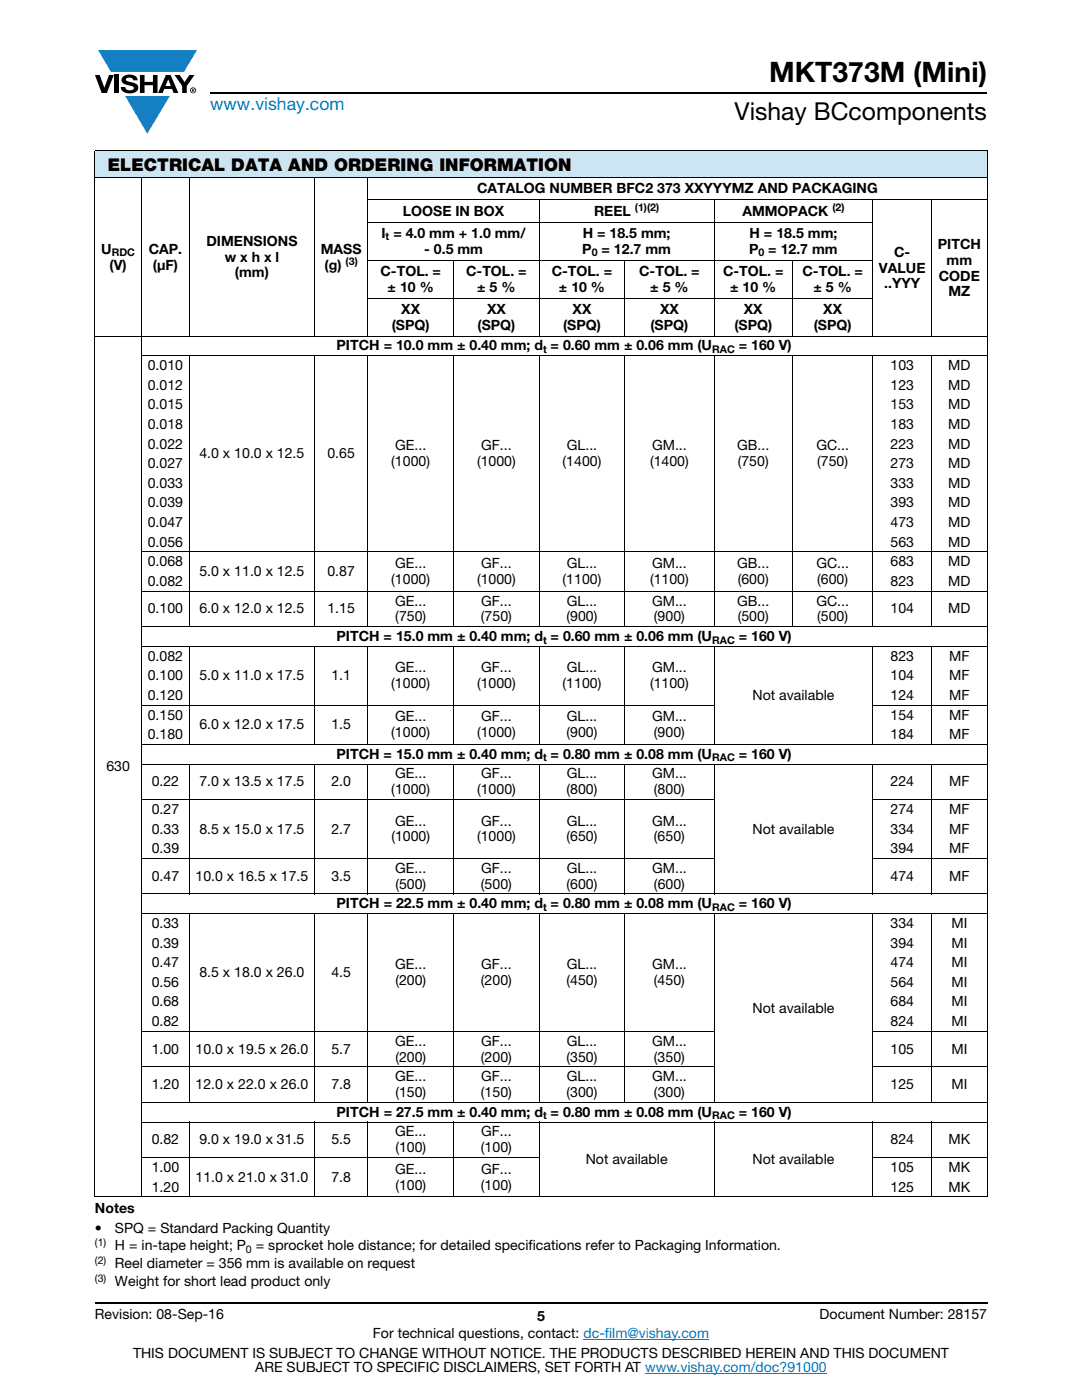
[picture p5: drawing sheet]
<svg xmlns="http://www.w3.org/2000/svg" width="216mm" height="279mm" viewBox="0 0 216 279" stroke-linecap="round" stroke-linejoin="round" font-family="sans-serif">
<defs><g id="words">
<text font-size="5.6" x="153.5" y="16.4">MKT373M (Mini)</text>
<text font-size="4.9" x="146.6" y="24">Vishay BCcomponents</text>
<text font-size="3.5" fill="#007ec4" x="42" y="21.9">www.vishay.com</text>
<text font-size="3.5" x="21.5" y="34.1">ELECTRICAL DATA AND ORDERING INFORMATION</text>
<g font-size="2.8">
<text x="95.2" y="38.6">CATALOG NUMBER BFC2 373 XXYYYMZ AND PACKAGING</text>
<text x="76.1" y="47.4">I = 4.0 mm + 1.0 mm/</text>
<text x="80.4" y="43">LOOSE IN BOX</text>
<text x="116.3" y="47.4">H = 18.5 mm;</text>
<text x="118.5" y="43">REEL</text>
<text x="148.1" y="43">AMMOPACK</text>
<text x="149.6" y="47.4">H = 18.5 mm;</text>
<text x="20.2" y="50.6">U</text>
<text x="21.8" y="53.8">(V)</text>
<text x="29.7" y="50.6">CAP.</text>
<text x="30.5" y="53.8">(μF)</text>
<text x="41.2" y="49">DIMENSIONS</text>
<text x="44.9" y="52.2">w x h x l</text>
<text x="64" y="50.6">MASS</text>
<text x="64.8" y="53.8">(g)</text>
<text x="84.6" y="50.6">- 0.5 mm</text>
<text x="116.2" y="50.6">P</text>
<text x="120" y="50.6">= 12.7 mm</text>
<text x="149.5" y="50.6">P = 12.7 mm</text>
<text x="178.4" y="51.2">C-</text>
<text x="187.1" y="49.6">PITCH</text>
<text x="188.9" y="52.8">mm</text>
<text x="46.9" y="55.4">(mm)</text>
<text x="75.9" y="55">C-TOL. =</text>
<text x="77.3" y="58.2">± 10 %</text>
<text x="93" y="55">C-TOL. =</text>
<text x="95.2" y="58.2">± 5 %</text>
<text x="110.1" y="55">C-TOL. =</text>
<text x="111.5" y="58.2">± 10 %</text>
<text x="127.5" y="55">C-TOL. =</text>
<text x="129.8" y="58.2">± 5 %</text>
<text x="144.3" y="55">C-TOL. =</text>
<text x="145.7" y="58.2">± 10 %</text>
<text x="160.1" y="55">C-TOL. =</text>
<text x="162.3" y="58.2">± 5 %</text>
<text x="175.4" y="54.4">VALUE</text>
<text x="176.4" y="57.6">..YYY</text>
<text x="187.3" y="56">CODE</text>
<text x="189.3" y="59.2">MZ</text>
<text x="78.2" y="65.8">(SPQ)</text>
<text x="80.1" y="62.6">XX</text>
<text x="95.3" y="65.8">(SPQ)</text>
<text x="97.2" y="62.6">XX</text>
<text x="112.4" y="65.8">(SPQ)</text>
<text x="114.3" y="62.6">XX</text>
<text x="129.8" y="65.8">(SPQ)</text>
<text x="131.7" y="62.6">XX</text>
<text x="146.5" y="65.8">(SPQ)</text>
<text x="148.4" y="62.6">XX</text>
<text x="162.4" y="65.8">(SPQ)</text>
<text x="164.3" y="62.6">XX</text>
<text x="67.2" y="69.9">PITCH = 10.0 mm ± 0.40 mm; d = 0.60 mm ± 0.06 mm (U</text>
<text x="147.4" y="69.9">= 160 V)</text>
<text x="29.5" y="77.8">0.012</text>
<text x="29.5" y="73.9">0.010</text>
<text x="177.7" y="73.9">103</text>
<text x="177.7" y="77.8">123</text>
<text x="189.2" y="73.9">MD</text>
<text x="189.2" y="77.8">MD</text>
<text x="29.5" y="81.7">0.015</text>
<text x="177.7" y="81.7">153</text>
<text x="189.2" y="81.7">MD</text>
<text x="29.5" y="85.6">0.018</text>
<text x="29.5" y="89.5">0.022</text>
<text x="78.8" y="89.9">GE...</text>
<text x="96" y="89.9">GF...</text>
<text x="113.1" y="89.9">GL...</text>
<text x="130.1" y="89.9">GM...</text>
<text x="147.1" y="89.9">GB...</text>
<text x="162.9" y="89.9">GC...</text>
<text x="177.7" y="85.6">183</text>
<text x="177.7" y="89.5">223</text>
<text x="189.2" y="85.6">MD</text>
<text x="189.2" y="89.5">MD</text>
<text x="29.5" y="93.4">0.027</text>
<text x="39.8" y="91.5">4.0 x 10.0 x 12.5</text>
<text x="65.3" y="91.5">0.65</text>
<text x="78.1" y="93.1">(1000)</text>
<text x="95.2" y="93.1">(1000)</text>
<text x="112.3" y="93.1">(1400)</text>
<text x="129.7" y="93.1">(1400)</text>
<text x="147.2" y="93.1">(750)</text>
<text x="163.1" y="93.1">(750)</text>
<text x="177.7" y="93.4">273</text>
<text x="189.2" y="93.4">MD</text>
<text x="29.5" y="97.3">0.033</text>
<text x="29.5" y="101.3">0.039</text>
<text x="177.7" y="97.3">333</text>
<text x="177.7" y="101.3">393</text>
<text x="189.2" y="97.3">MD</text>
<text x="189.2" y="101.3">MD</text>
<text x="29.5" y="105.2">0.047</text>
<text x="177.7" y="105.2">473</text>
<text x="189.2" y="105.2">MD</text>
<text x="29.5" y="109.1">0.056</text>
<text x="29.5" y="113">0.068</text>
<text x="78.8" y="113.4">GE...</text>
<text x="96" y="113.4">GF...</text>
<text x="113.1" y="113.4">GL...</text>
<text x="130.1" y="113.4">GM...</text>
<text x="147.1" y="113.4">GB...</text>
<text x="162.9" y="113.4">GC...</text>
<text x="177.7" y="113">683</text>
<text x="177.7" y="109.1">563</text>
<text x="189.2" y="113">MD</text>
<text x="189.2" y="109.1">MD</text>
<text x="29.5" y="116.9">0.082</text>
<text x="39.8" y="115">5.0 x 11.0 x 12.5</text>
<text x="65.3" y="115">0.87</text>
<text x="78.1" y="116.6">(1000)</text>
<text x="95.2" y="116.6">(1000)</text>
<text x="112.3" y="116.6">(1100)</text>
<text x="129.7" y="116.6">(1100)</text>
<text x="147.2" y="116.6">(600)</text>
<text x="163.1" y="116.6">(600)</text>
<text x="177.7" y="116.9">823</text>
<text x="189.2" y="116.9">MD</text>
<text x="29.5" y="122.4">0.100</text>
<text x="39.8" y="122.4">6.0 x 12.0 x 12.5</text>
<text x="65.3" y="122.4">1.15</text>
<text x="78.8" y="120.8">GE...</text>
<text x="78.9" y="124">(750)</text>
<text x="96" y="124">(750)</text>
<text x="96" y="120.8">GF...</text>
<text x="113" y="124">(900)</text>
<text x="113.1" y="120.8">GL...</text>
<text x="130.1" y="120.8">GM...</text>
<text x="130.5" y="124">(900)</text>
<text x="147.1" y="120.8">GB...</text>
<text x="147.2" y="124">(500)</text>
<text x="162.9" y="120.8">GC...</text>
<text x="163.1" y="124">(500)</text>
<text x="177.7" y="122.4">104</text>
<text x="189.2" y="122.4">MD</text>
<text x="29.5" y="131.8">0.082</text>
<text x="67.2" y="127.9">PITCH = 15.0 mm ± 0.40 mm; d = 0.60 mm ± 0.06 mm (U</text>
<text x="147.4" y="127.9">= 160 V)</text>
<text x="177.7" y="131.8">823</text>
<text x="189.4" y="131.8">MF</text>
<text x="29.5" y="135.8">0.100</text>
<text x="39.8" y="135.8">5.0 x 11.0 x 17.5</text>
<text x="66.1" y="135.8">1.1</text>
<text x="78.1" y="137.4">(1000)</text>
<text x="78.8" y="134.2">GE...</text>
<text x="95.2" y="137.4">(1000)</text>
<text x="96" y="134.2">GF...</text>
<text x="112.3" y="137.4">(1100)</text>
<text x="113.1" y="134.2">GL...</text>
<text x="129.7" y="137.4">(1100)</text>
<text x="130.1" y="134.2">GM...</text>
<text x="177.7" y="135.8">104</text>
<text x="189.4" y="135.8">MF</text>
<text x="29.5" y="139.7">0.120</text>
<text x="29.5" y="143.6">0.150</text>
<text x="78.8" y="144">GE...</text>
<text x="96" y="144">GF...</text>
<text x="113.1" y="144">GL...</text>
<text x="130.1" y="144">GM...</text>
<text x="150.2" y="139.7">Not available</text>
<text x="177.7" y="143.6">154</text>
<text x="177.7" y="139.7">124</text>
<text x="189.4" y="143.6">MF</text>
<text x="189.4" y="139.7">MF</text>
<text x="29.5" y="147.5">0.180</text>
<text x="39.8" y="145.6">6.0 x 12.0 x 17.5</text>
<text x="66.1" y="145.6">1.5</text>
<text x="78.1" y="147.2">(1000)</text>
<text x="95.2" y="147.2">(1000)</text>
<text x="113" y="147.2">(900)</text>
<text x="130.5" y="147.2">(900)</text>
<text x="177.7" y="147.5">184</text>
<text x="189.4" y="147.5">MF</text>
<text x="21.2" y="153.9">630</text>
<text x="67.2" y="151.4">PITCH = 15.0 mm ± 0.40 mm; d = 0.80 mm ± 0.08 mm (U</text>
<text x="78.8" y="155.3">GE...</text>
<text x="96" y="155.3">GF...</text>
<text x="113.1" y="155.3">GL...</text>
<text x="130.1" y="155.3">GM...</text>
<text x="147.4" y="151.4">= 160 V)</text>
<text x="30.3" y="156.9">0.22</text>
<text x="39.8" y="156.9">7.0 x 13.5 x 17.5</text>
<text x="66.1" y="156.9">2.0</text>
<text x="78.1" y="158.5">(1000)</text>
<text x="95.2" y="158.5">(1000)</text>
<text x="113.1" y="158.5">(800)</text>
<text x="130.5" y="158.5">(800)</text>
<text x="177.7" y="156.9">224</text>
<text x="189.4" y="156.9">MF</text>
<text x="30.3" y="162.4">0.27</text>
<text x="30.3" y="166.3">0.33</text>
<text x="39.8" y="166.3">8.5 x 15.0 x 17.5</text>
<text x="66.1" y="166.3">2.7</text>
<text x="78.1" y="167.9">(1000)</text>
<text x="78.8" y="164.8">GE...</text>
<text x="95.2" y="167.9">(1000)</text>
<text x="96" y="164.8">GF...</text>
<text x="113.1" y="167.9">(650)</text>
<text x="113.1" y="164.8">GL...</text>
<text x="130.1" y="164.8">GM...</text>
<text x="130.5" y="167.9">(650)</text>
<text x="150.2" y="166.3">Not available</text>
<text x="177.7" y="162.4">274</text>
<text x="177.7" y="166.3">334</text>
<text x="189.4" y="162.4">MF</text>
<text x="189.4" y="166.3">MF</text>
<text x="30.3" y="170.3">0.39</text>
<text x="177.7" y="170.3">394</text>
<text x="189.4" y="170.3">MF</text>
<text x="30.3" y="175.8">0.47</text>
<text x="39" y="175.8">10.0 x 16.5 x 17.5</text>
<text x="66.1" y="175.8">3.5</text>
<text x="78.9" y="174.2">GE...</text>
<text x="78.9" y="177.4">(500)</text>
<text x="96" y="177.4">(500)</text>
<text x="96" y="174.2">GF...</text>
<text x="113.1" y="177.4">(600)</text>
<text x="113.1" y="174.2">GL...</text>
<text x="130.1" y="174.2">GM...</text>
<text x="130.5" y="177.4">(600)</text>
<text x="177.7" y="175.8">474</text>
<text x="189.4" y="175.8">MF</text>
<text x="30.3" y="185.2">0.33</text>
<text x="67.2" y="181.3">PITCH = 22.5 mm ± 0.40 mm; d = 0.80 mm ± 0.08 mm (U</text>
<text x="147.4" y="181.3">= 160 V)</text>
<text x="177.7" y="185.2">334</text>
<text x="189.8" y="185.2">MI</text>
<text x="30.3" y="189.1">0.39</text>
<text x="177.7" y="189.1">394</text>
<text x="189.8" y="189.1">MI</text>
<text x="30.3" y="193">0.47</text>
<text x="30.3" y="196.9">0.56</text>
<text x="39.8" y="195">8.5 x 18.0 x 26.0</text>
<text x="66.1" y="195">4.5</text>
<text x="78.8" y="193.4">GE...</text>
<text x="78.9" y="196.6">(200)</text>
<text x="96" y="196.6">(200)</text>
<text x="96" y="193.4">GF...</text>
<text x="113.1" y="196.6">(450)</text>
<text x="113.1" y="193.4">GL...</text>
<text x="130.1" y="193.4">GM...</text>
<text x="130.5" y="196.6">(450)</text>
<text x="177.7" y="193">474</text>
<text x="177.7" y="196.9">564</text>
<text x="189.8" y="193">MI</text>
<text x="189.8" y="196.9">MI</text>
<text x="30.3" y="200.9">0.68</text>
<text x="150.2" y="202.1">Not available</text>
<text x="177.7" y="200.9">684</text>
<text x="189.8" y="200.9">MI</text>
<text x="30.3" y="204.8">0.82</text>
<text x="78.8" y="208.7">GE...</text>
<text x="96" y="208.7">GF...</text>
<text x="113.1" y="208.7">GL...</text>
<text x="130.1" y="208.7">GM...</text>
<text x="177.7" y="204.8">824</text>
<text x="189.8" y="204.8">MI</text>
<text x="30.3" y="210.3">1.00</text>
<text x="39" y="210.3">10.0 x 19.5 x 26.0</text>
<text x="66.1" y="210.3">5.7</text>
<text x="78.9" y="215.8">GE...</text>
<text x="78.9" y="211.9">(200)</text>
<text x="96" y="211.9">(200)</text>
<text x="96" y="215.8">GF...</text>
<text x="113.1" y="211.9">(350)</text>
<text x="113.1" y="215.8">GL...</text>
<text x="130.1" y="215.8">GM...</text>
<text x="130.5" y="211.9">(350)</text>
<text x="177.7" y="210.3">105</text>
<text x="189.8" y="210.3">MI</text>
<text x="30.3" y="217.4">1.20</text>
<text x="39" y="217.4">12.0 x 22.0 x 26.0</text>
<text x="66.1" y="217.4">7.8</text>
<text x="78.9" y="219">(150)</text>
<text x="96" y="219">(150)</text>
<text x="113.1" y="219">(300)</text>
<text x="130.5" y="219">(300)</text>
<text x="177.7" y="217.4">125</text>
<text x="189.9" y="217.4">MI</text>
<text x="67.2" y="222.9">PITCH = 27.5 mm ± 0.40 mm; d = 0.80 mm ± 0.08 mm (U</text>
<text x="78.8" y="226.8">GE...</text>
<text x="96" y="226.8">GF...</text>
<text x="147.4" y="222.9">= 160 V)</text>
<text x="30.3" y="228.4">0.82</text>
<text x="30.3" y="233.9">1.00</text>
<text x="39.8" y="228.4">9.0 x 19.0 x 31.5</text>
<text x="66.1" y="228.4">5.5</text>
<text x="78.9" y="230">(100)</text>
<text x="96" y="230">(100)</text>
<text x="116.9" y="232.3">Not available</text>
<text x="150.2" y="232.3">Not available</text>
<text x="177.7" y="228.4">824</text>
<text x="177.7" y="233.9">105</text>
<text x="189.3" y="228.4">MK</text>
<text x="189.3" y="233.9">MK</text>
<text x="30.3" y="237.8">1.20</text>
<text x="39" y="235.8">11.0 x 21.0 x 31.0</text>
<text x="66.1" y="235.8">7.8</text>
<text x="78.8" y="234.3">GE...</text>
<text x="78.9" y="237.4">(100)</text>
<text x="96" y="237.4">(100)</text>
<text x="96" y="234.3">GF...</text>
<text x="177.7" y="237.8">125</text>
<text x="189.3" y="237.8">MK</text>
<text x="18.9" y="242.1">Notes</text>
<text x="18.9" y="246">•</text>
<text x="22.9" y="249.6">H = in-tape height; P = sprocket hole distance; for detailed specifications refer to Packaging Information.</text>
<text x="22.9" y="246">SPQ = Standard Packing Quantity</text>
<text x="22.9" y="253.1">Reel diameter = 356 mm is available on request</text>
<text x="22.9" y="256.6">Weight for short lead product only</text>
<text x="18.9" y="263.3">Revision: 08-Sep-16</text>
<text x="107.2" y="263.6">5</text>
<text x="163.6" y="263.3">Document Number: 28157</text>
<text x="74.4" y="267.1">For technical questions, contact: dc-film@vishay.com</text>
<text x="26.5" y="271">THIS DOCUMENT IS SUBJECT TO CHANGE WITHOUT NOTICE. THE PRODUCTS DESCRIBED HEREIN AND THIS DOCUMENT</text>
<text x="50.9" y="273.8">ARE SUBJECT TO SPECIFIC DISCLAIMERS, SET FORTH AT www.vishay.com/doc?91000</text>
</g>
<g font-size="2.1">
<text x="76.9" y="47.9">t</text>
<text x="126.7" y="42.2">(1)(2)</text>
<text x="166.1" y="42.2">(2)</text>
<text x="22.3" y="51.1">RDC</text>
<text x="69" y="52.9">(3)</text>
<text x="118.1" y="51.1">0</text>
<text x="151.4" y="51.1">0</text>
<text x="108.4" y="70.4">t</text>
<text x="142.1" y="70.4">RAC</text>
<text x="108.4" y="128.4">t</text>
<text x="142.1" y="128.4">RAC</text>
<text x="108.4" y="151.9">t</text>
<text x="142.1" y="151.9">RAC</text>
<text x="108.4" y="181.8">t</text>
<text x="142.1" y="181.8">RAC</text>
<text x="108.4" y="223.4">t</text>
<text x="142.1" y="223.4">RAC</text>
<text x="18.9" y="248.7">(1)</text>
<text x="49.1" y="250.1">0</text>
<text x="18.9" y="252.2">(2)</text>
<text x="18.9" y="255.8">(3)</text>
</g>
</g></defs>
<g fill="#147fc3">
<path d="M19.6 10h19.7l-2.6 4.3h-1.1h-13.5z"/>
<path d="M25 19.2h8.9l-4.5 7.5z"/>
</g>
<g fill="#000">
<path d="M18.9 15h1l.9 2.5 1-2.5h.9l-1.4 3.6h-1zM22.9 15h.9v3.6h-.9zM24.6 15.3a2.1 2.1 0 0 1 2.8 .3l.1 .4h-.9a.79 .79 0 0 0-.7-.5 .79 .79 0 0 0-.8 .4l.3 .3 1 .2a1.08 1.08 0 0 1 1.2 1 1.08 1.08 0 0 1-1.1 1.2 1.73 1.73 0 0 1-2.4-1.2h.9a.96 .96 0 0 0 .8 .6 .96 .96 0 0 0 .9-.4 1.31 1.31 0 0 0-1.2-.6 1.03 1.03 0 0 1-1.1-.6 1.03 1.03 0 0 1 .2-1.1zM27.9 15h.9v1.3h1.7v-1.3h.9v3.6h-.9v-1.6h-1.7v1.6h-.9zM34.8 15h1.1l.9 1.4 1-1.4h1l-1.5 2.2v1.4h-.9v-1.4z"/>
<path d="M33.6 15.9l.5 1.3h-1.1zM33.1 15l-1.6 3.6h1l.3-.8h1.5l.3 .8h1l-1.6-3.6z"/>
<path d="M38.4 17.8h.2v.2h-.2zM38.3 17.7v.7h.1v-.3l.4 .3-.2-.3 .2-.2-.1-.2z"/>
<path d="M38.1 18a.46 .46 0 0 1 .9 0 .46 .46 0 0 1-.9 0zM37.9 18a.6 .6 0 0 0 1.2 0 .6 .6 0 0 0-1.2 0z"/>
</g>
<path d="M42 18.6h155M18.9 260h178.1" fill="none" stroke="#000" stroke-width=".36"/>
<path d="M116.4 267.3h25.1M128.7 274h36.3" fill="none" stroke="#007ec4" stroke-width=".2"/>
<path d="M18.9 30h178.1v5.5h-178.1z" fill="#cce5f3"/>
<g fill="none" stroke="#000" stroke-width=".2">
<path d="M18.9 30h178.1M18.9 35.5h178.1M18.9 30.1v208.7M28.2 35.4v203.5M37.8 35.4v31.8M62.7 35.4v31.8M73.3 39.9h123.7M73.4 35.4v31.8M107.6 39.8v27.4M142.5 39.8v27.4M174.2 39.8v27.4M185.9 39.8v27.4"/>
<path d="M197 30.1v208.7M73.3 44.3h101M73.3 51.9h101M73.3 59.5h101M90.5 51.8v15.4M124.7 51.8v15.4M158.2 51.8v15.4M18.9 67.1h178.1M28.1 71h168.9M37.8 70.9v54.3M62.7 70.9v54.3M73.4 70.9v54.3"/>
<path d="M90.5 70.9v54.3M107.6 70.9v54.3M124.7 70.9v54.3M142.5 70.9v54.3M158.2 70.9v54.3M174.2 70.9v54.3M185.9 70.9v54.3M28.1 110.2h168.9M28.1 118h168.9M28.1 125.1h168.9M28.1 129h168.9M37.8 128.9v19.8"/>
<path d="M62.7 128.9v19.8M73.4 128.9v19.8M90.5 128.9v19.8M107.6 128.9v19.8M124.7 128.9v19.8M142.5 128.9v19.8M174.2 128.9v19.8M185.9 128.9v19.8M28.1 140.7h114.5M28.1 148.6h168.9M28.1 152.5h168.9M28.1 159.6h114.5"/>
<path d="M37.8 152.4v26.1M62.7 152.4v26.1M73.4 152.4v26.1M90.5 152.4v26.1M107.6 152.4v26.1M124.7 152.4v26.1M142.5 152.4v26.1M174.1 140.7h22.9M174.1 159.6h22.9M174.2 152.4v26.1M185.9 152.4v26.1M28.1 171.3h114.5"/>
<path d="M28.1 178.4h168.9M174.1 171.3h22.9M28.1 182.3h168.9M37.8 182.2v37.9M62.7 182.2v37.9M73.4 182.2v37.9M90.5 182.2v37.9M107.6 182.2v37.9M124.7 182.2v37.9M142.5 182.2v37.9M174.2 182.2v37.9M185.9 182.2v37.9"/>
<path d="M28.1 205.8h114.5M28.1 212.9h114.5M174.1 205.8h22.9M174.1 212.9h22.9M18.9 238.8h178.1M28.1 220h168.9M28.1 223.9h168.9M28.1 231h79.6M37.8 223.8v15.1M62.7 223.8v15.1M73.4 223.8v15.1M90.5 223.8v15.1"/>
<path d="M107.6 223.8v15.1M142.5 223.8v15.1M174.1 231h22.9M174.2 223.8v15.1M185.9 223.8v15.1"/>
</g>
<use href="#words"/>
</svg>
